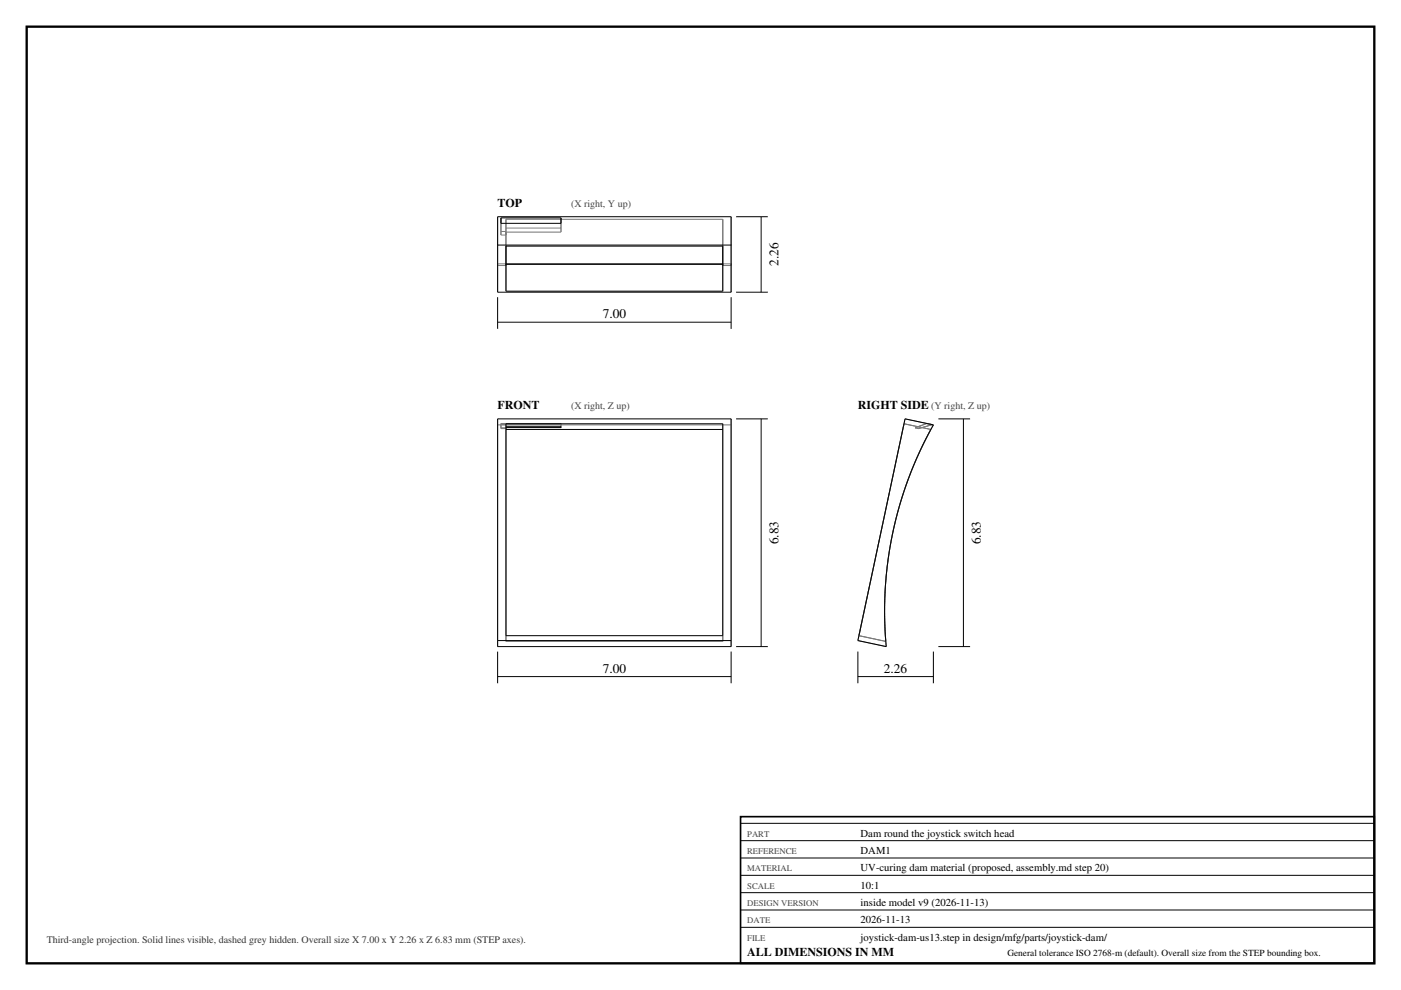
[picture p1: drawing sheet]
<svg xmlns="http://www.w3.org/2000/svg" width="420mm" height="297mm" viewBox="0 0 420 297" stroke-linecap="round" stroke-linejoin="round" font-family="sans-serif">
<defs><g id="words">
<g font-size="4">
<text x="233.4" y="79.8" transform="rotate(-90 233.4 79.8)">2.26</text>
<text x="180.7" y="95.5">7.00</text>
<text x="233.4" y="163.3" transform="rotate(-90 233.4 163.3)">6.83</text>
<text x="294" y="163.3" transform="rotate(-90 294 163.3)">6.83</text>
<text x="180.7" y="201.8">7.00</text>
<text x="265" y="201.8">2.26</text>
</g>
<g font-size="3.6">
<text x="149.2" y="62">TOP</text>
<text x="149.2" y="122.7">FRONT</text>
<text x="257.2" y="122.7">RIGHT SIDE</text>
<text x="224" y="286.8">ALL DIMENSIONS IN MM</text>
</g>
<g font-size="3.2">
<text x="258" y="251">Dam round the joystick switch head</text>
<text x="258" y="256.2">DAM1</text>
<text x="258" y="261.4">UV-curing dam material (proposed, assembly.md step 20)</text>
<text x="258" y="266.6">10:1</text>
<text x="258" y="271.8">inside model v9 (2026-11-13)</text>
<text x="258" y="277">2026-11-13</text>
<text x="258" y="282.2">joystick-dam-us13.step in design/mfg/parts/joystick-dam/</text>
</g>
<g font-size="3" fill="#444">
<text x="171.2" y="62">(X right, Y up)</text>
<text x="171.2" y="122.7">(X right, Z up)</text>
<text x="279.2" y="122.7">(Y right, Z up)</text>
</g>
<text font-size="3" fill="#333" x="14" y="283">Third-angle projection. Solid lines visible, dashed grey hidden. Overall size X 7.00 x Y 2.26 x Z 6.83 mm (STEP axes).</text>
<text font-size="2.8" x="302" y="286.8">General tolerance ISO 2768-m (default). Overall size from the STEP bounding box.</text>
<g font-size="2.6" fill="#444">
<text x="224" y="251">PART</text>
<text x="224" y="256.2">REFERENCE</text>
<text x="224" y="261.4">MATERIAL</text>
<text x="224" y="266.6">SCALE</text>
<text x="224" y="271.8">DESIGN VERSION</text>
<text x="224" y="277">DATE</text>
<text x="224" y="282.2">FILE</text>
</g>
</g></defs>
<path d="M8 8h404v281h-404z" fill="none" stroke="#000" stroke-width=".7" stroke-linecap="butt"/>
<g fill="none" stroke="#777" stroke-width=".3">
<path d="M149.2 79.2v8.5M149.2 65v14.7M149.2 79.2v.5M149.2 79.2h2.5M149.2 79.7h2.5v-.4v8M150.2 69.4v1.1M150.2 69.4v-2.4v3.5M150.2 70.5h1.5M150.2 69.4h1.5M151.7 65.8v8v-4.2M151.7 65.8h65v8M151.7 65.8v2.6"/>
<path d="M151.7 68.4h16.5M151.7 69.6h16.5M151.7 68.4v1M151.7 69.4v1.1M151.7 69.6v.9M168.2 68.4v1.2M168.2 68.4v-1.4v2.6M216.7 79.2h2.5M219.2 79.2v8.5M219.2 65v14.7M219.2 79.2v.5M219.2 79.7h-2.5v-.4v8"/>
<path d="M149.2 127.5v66.5M149.2 125.7v1.8M149.2 127.5h70M150.2 127v.4M150.2 127.4h18M150.2 127h18M150.2 128.3v.3M150.2 127.4v1.2M150.2 127v1.3M150.2 128.3h1.5M151.7 128.3v64.1M151.7 127.1v1.2"/>
<path d="M151.7 128.3v.3h-1.5M168.2 127v.4M168.2 127v1v-.6M216.7 127.1v65.3M219.2 125.7v1.8M219.2 127.5v66.5M271 127.1l-13.5 63.6 8 1.7a114 114 0 0 1 13.6-63.6M271 127.1l8.1 1.7M271 127.1l4.2 .9M271.3 125.7l8.5 1.8a114 114 0 0 0-14.1 66.5l-8.5-1.8zM274.3 128.3l1.1 .3M275.2 128l1.2 .3"/>
<path d="M275.2 128l-.9 .3M276.4 128.3l2.7 .5M276.4 128.3l-1 .3M277.8 127l1.7 .4M277.8 127l-3.5 1.3M277.8 127l-2.6 1M279.5 127.4l-4.1 1.2M279.5 127.4l-3.1 .9M151.7 192.4h65M151.7 190.7v1.7M216.7 190.7v1.7"/>
</g>
<g fill="none" stroke="#000" stroke-width=".3">
<path d="M149.2 73.5v-8.5h70v8.5M149.2 73.5v14.2h70v-14.2M149.2 73.5h70M150.2 65.4h18v1.6h-18zM151.7 79.2h65M151.7 73.8v13.5h65v-13.5M151.7 73.8h65M151.7 79.3h65M151.7 73.8v5.9M216.7 73.8v5.9M220.7 65h9.5M228.2 65v22.7"/>
<path d="M149.2 89.2v9.5M149.2 96.7h70M219.2 89.2v9.5M220.7 87.7h9.5M151.7 127.1h65v63.6h-65zM151.7 128.8h65M151.7 128h16.5v.3h-16.5M220.7 125.7h9.5M228.2 125.7v68.3M271.3 125.7l8.5 1.8a114 114 0 0 0-14.1 66.5l-8.5-1.8zM281.3 125.7h9.5M288.8 125.7v68.3"/>
<path d="M149.2 192.2v1.8h70v-1.8M149.2 192.2v-66.5h70v66.5M149.2 192.2h70M149.2 195.5v9.5M219.2 195.5v9.5M220.7 194h9.5M257.2 195.5v9.5M279.8 195.5v9.5M281.3 194h9.5M149.2 203h70M257.2 203h22.6M222 247h190"/>
<path d="M222 252.2h190M222 257.4h190M222 262.6h190M222 267.8h190M222 273h190M222 278.2h190"/>
</g>
<path d="M222 245h190v44h-190z" fill="none" stroke="#000" stroke-width=".5"/>
<use href="#words"/>
</svg>
